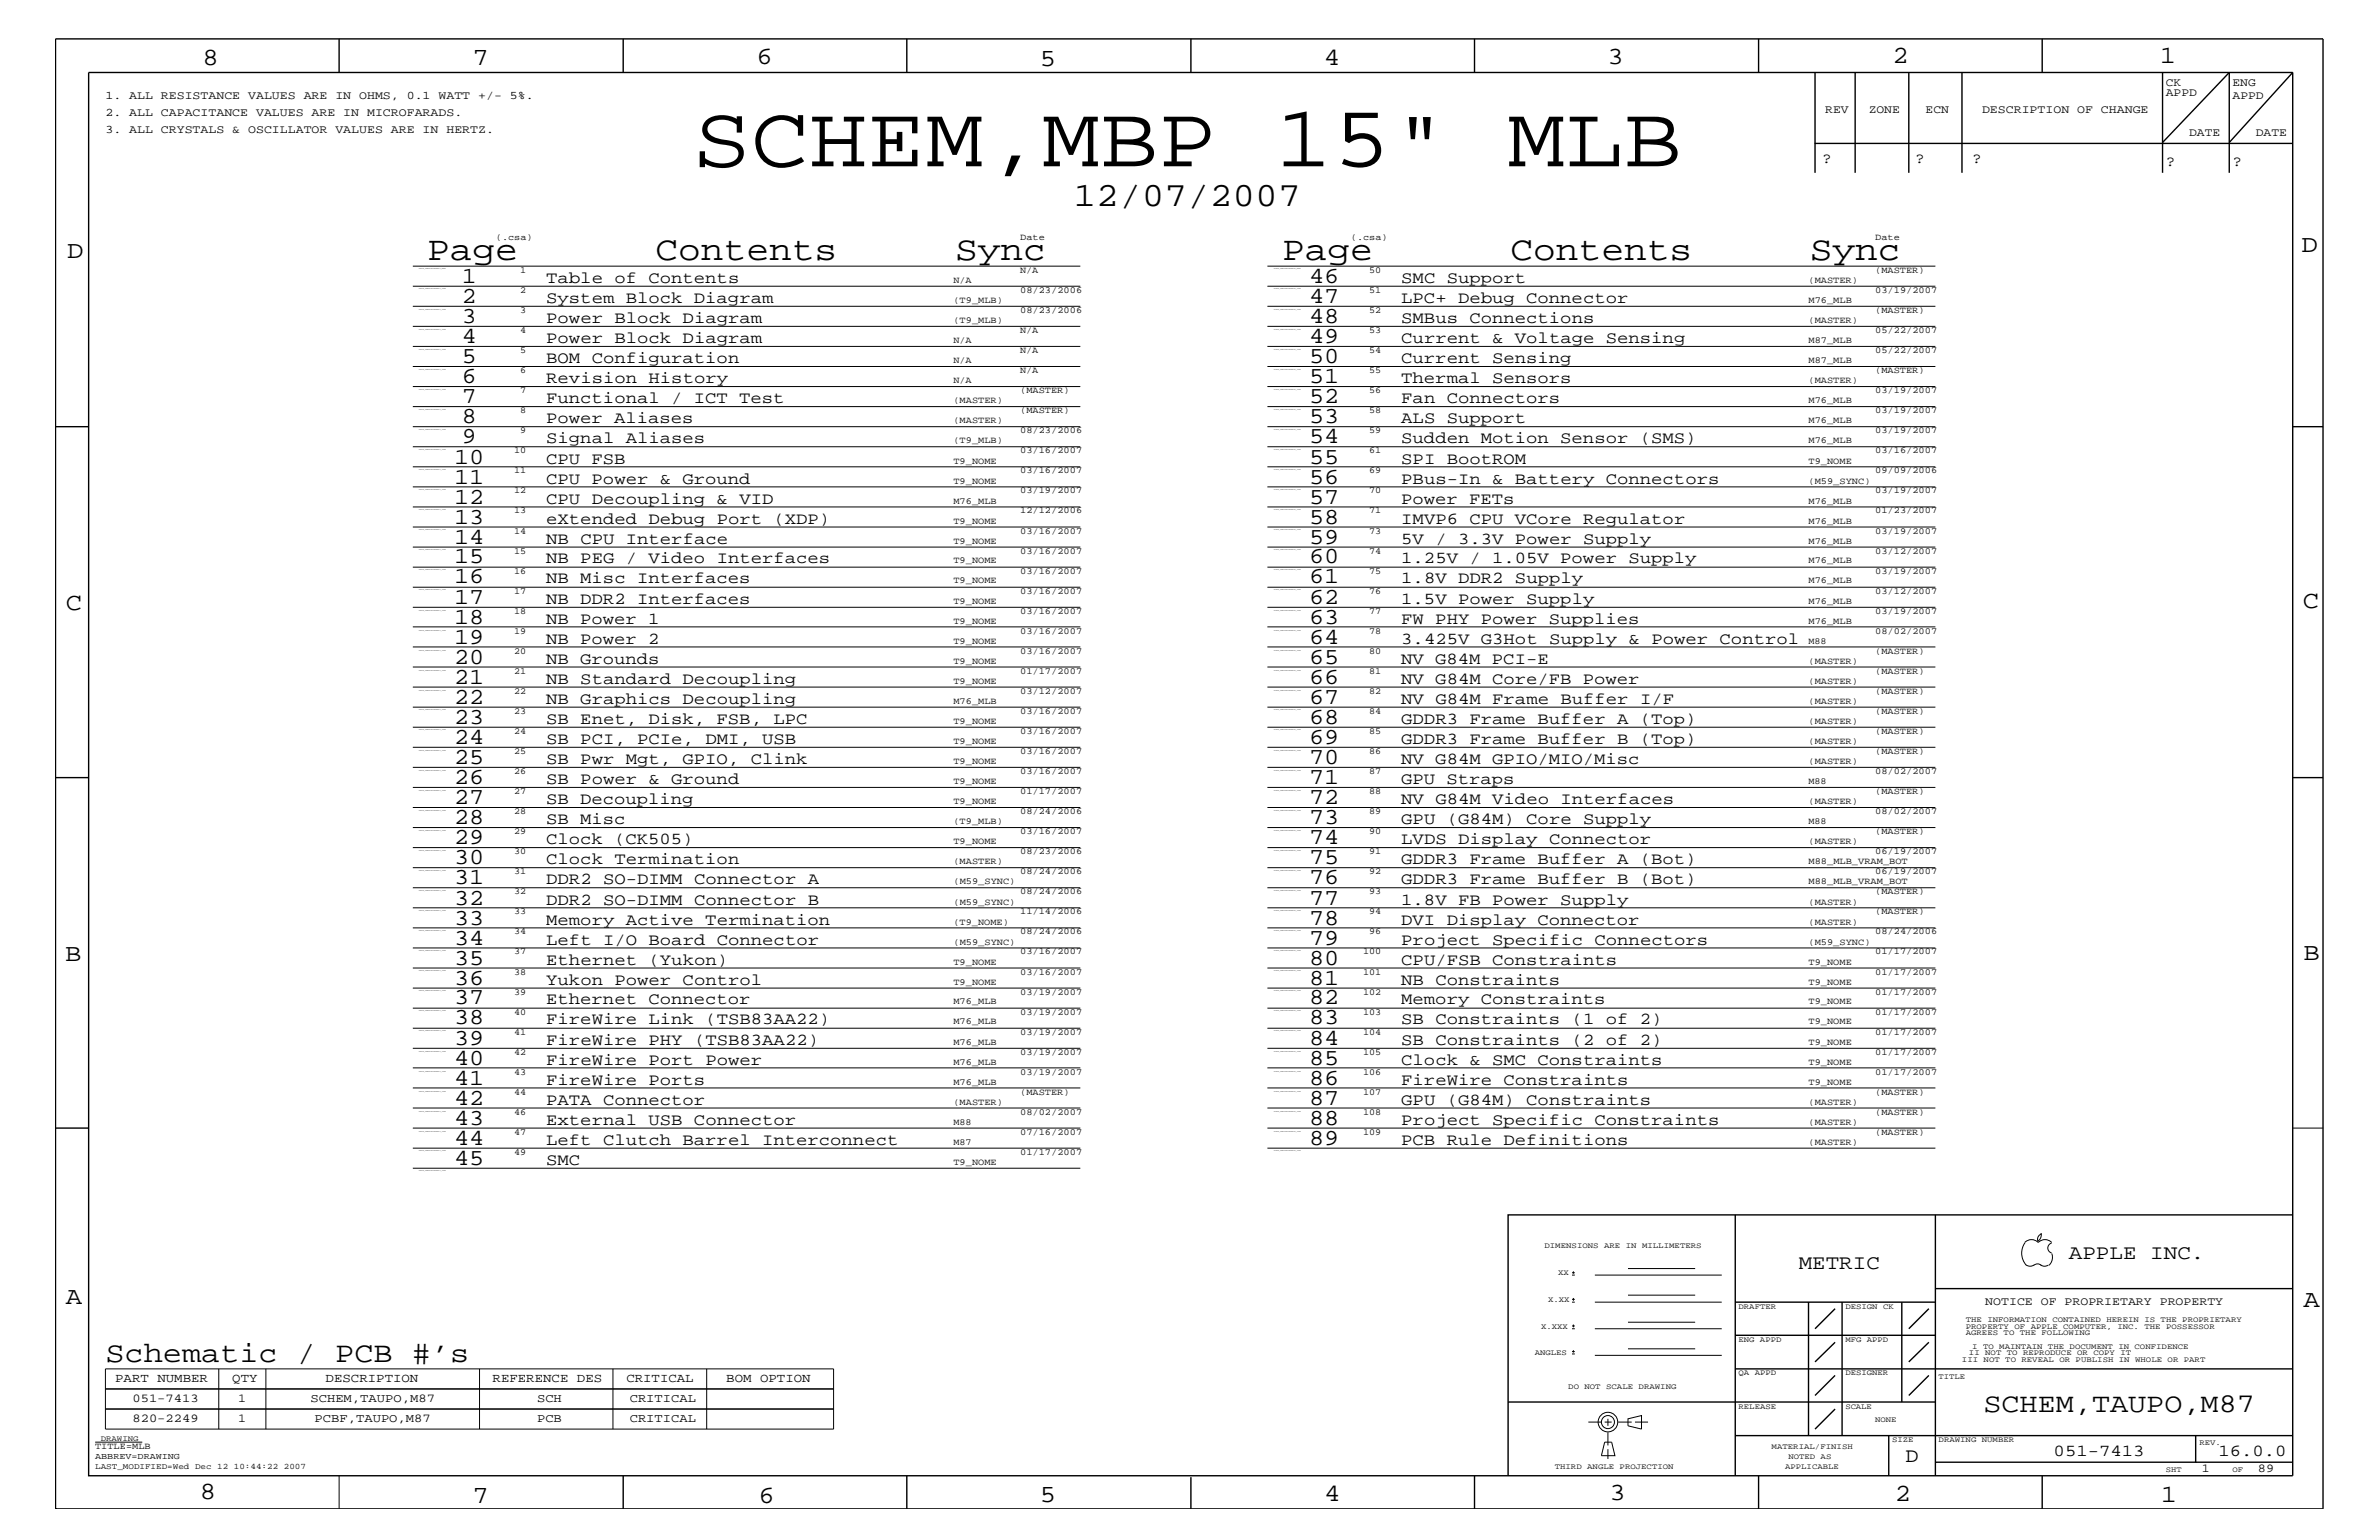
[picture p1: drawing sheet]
<svg xmlns="http://www.w3.org/2000/svg" width="432mm" height="279mm" viewBox="0 0 432 279" stroke-linecap="round" stroke-linejoin="round" font-family="sans-serif">
<defs><g id="words">
<text font-size="16" x="125.7" y="30.2">SCHEM,MBP 15&quot; MLB</text>
<g font-size="6.2">
<text x="194.9" y="37.4">12/07/2007</text>
<text x="77.5" y="47.1">Page</text>
<text x="119" y="47.1">Contents</text>
<text x="173.4" y="47.1">Sync</text>
<text x="232.7" y="47.1">Page</text>
<text x="274.2" y="47.1">Contents</text>
<text x="328.5" y="47.1">Sync</text>
</g>
<text font-size="5.2" x="19.1" y="247.1">Schematic / PCB #’s</text>
<text font-size="4.9" x="360" y="256.2">SCHEM,TAUPO,M87</text>
<g font-size="4.5">
<text x="36.7" y="11.7">8</text>
<text x="85.8" y="11.7">7</text>
<text x="137.3" y="11.5">6</text>
<text x="240.3" y="11.7">4</text>
<text x="291.8" y="11.5">3</text>
<text x="343.5" y="11.5">2</text>
<text x="392" y="11.5">1</text>
<text x="188.7" y="12.1">5</text>
<text x="12.2" y="46.8">D</text>
<text x="417.7" y="45.7">D</text>
<text x="11.9" y="110.6">C</text>
<text x="418" y="110.3">C</text>
<text x="11.9" y="174.3">B</text>
<text x="418.1" y="174.2">B</text>
<text x="11.9" y="236.7">A</text>
<text x="418.1" y="237.1">A</text>
<text x="36.2" y="271.9">8</text>
<text x="85.8" y="272.7">7</text>
<text x="137.7" y="272.7">6</text>
<text x="188.7" y="272.5">5</text>
<text x="240.4" y="272.3">4</text>
<text x="292.1" y="272.2">3</text>
<text x="343.9" y="272.3">2</text>
<text x="392.2" y="272.6">1</text>
</g>
<g font-size="4.1">
<text x="83.8" y="51.3">1</text>
<text x="237.6" y="51.3">46</text>
<text x="83.8" y="58.6">3</text>
<text x="83.8" y="55">2</text>
<text x="237.6" y="55">47</text>
<text x="237.6" y="58.6">48</text>
<text x="83.8" y="65.9">5</text>
<text x="83.8" y="62.3">4</text>
<text x="237.6" y="65.9">50</text>
<text x="237.6" y="62.3">49</text>
<text x="83.8" y="69.5">6</text>
<text x="237.6" y="69.5">51</text>
<text x="83.8" y="76.8">8</text>
<text x="83.8" y="73.2">7</text>
<text x="237.6" y="73.2">52</text>
<text x="237.6" y="76.8">53</text>
<text x="83.8" y="80.5">9</text>
<text x="237.6" y="80.5">54</text>
<text x="82.4" y="87.7">11</text>
<text x="82.4" y="84.1">10</text>
<text x="237.6" y="87.7">56</text>
<text x="237.6" y="84.1">55</text>
<text x="82.4" y="95">13</text>
<text x="82.4" y="91.4">12</text>
<text x="237.6" y="95">58</text>
<text x="237.6" y="91.4">57</text>
<text x="82.4" y="98.7">14</text>
<text x="237.6" y="98.7">59</text>
<text x="82.4" y="105.9">16</text>
<text x="82.4" y="102.2">15</text>
<text x="237.6" y="105.9">61</text>
<text x="237.6" y="102.2">60</text>
<text x="82.4" y="113.1">18</text>
<text x="82.4" y="109.5">17</text>
<text x="237.6" y="113.1">63</text>
<text x="237.6" y="109.5">62</text>
<text x="82.4" y="116.8">19</text>
<text x="237.6" y="116.8">64</text>
<text x="82.4" y="120.4">20</text>
<text x="82.4" y="124.1">21</text>
<text x="237.6" y="124.1">66</text>
<text x="237.6" y="120.4">65</text>
<text x="82.4" y="131.3">23</text>
<text x="82.4" y="127.7">22</text>
<text x="237.6" y="127.7">67</text>
<text x="237.6" y="131.3">68</text>
<text x="82.4" y="135">24</text>
<text x="237.6" y="135">69</text>
<text x="82.4" y="138.6">25</text>
<text x="82.4" y="142.3">26</text>
<text x="237.6" y="142.3">71</text>
<text x="237.6" y="138.6">70</text>
<text x="82.4" y="149.5">28</text>
<text x="82.4" y="145.9">27</text>
<text x="237.6" y="145.9">72</text>
<text x="237.6" y="149.5">73</text>
<text x="82.4" y="153.2">29</text>
<text x="237.6" y="153.2">74</text>
<text x="82.4" y="160.5">31</text>
<text x="82.4" y="156.8">30</text>
<text x="237.6" y="156.8">75</text>
<text x="237.6" y="160.5">76</text>
<text x="82.4" y="167.8">33</text>
<text x="82.4" y="164.1">32</text>
<text x="237.6" y="164.1">77</text>
<text x="237.6" y="167.8">78</text>
<text x="82.4" y="171.4">34</text>
<text x="237.6" y="171.4">79</text>
<text x="82.4" y="178.7">36</text>
<text x="82.4" y="175">35</text>
<text x="237.6" y="178.7">81</text>
<text x="237.6" y="175">80</text>
<text x="82.4" y="185.9">38</text>
<text x="82.4" y="182.2">37</text>
<text x="237.6" y="185.9">83</text>
<text x="237.6" y="182.2">82</text>
<text x="82.4" y="189.5">39</text>
<text x="237.6" y="189.5">84</text>
<text x="82.4" y="196.8">41</text>
<text x="82.4" y="193.2">40</text>
<text x="237.6" y="196.8">86</text>
<text x="237.6" y="193.2">85</text>
<text x="82.4" y="200.4">42</text>
<text x="237.6" y="200.4">87</text>
<text x="82.4" y="207.7">44</text>
<text x="82.4" y="204.1">43</text>
<text x="237.6" y="207.7">89</text>
<text x="237.6" y="204.1">88</text>
<text x="82.4" y="211.4">45</text>
</g>
<g font-size="3.7">
<text x="326.5" y="230.2">METRIC</text>
<text x="375.5" y="228.4">APPLE INC.</text>
<text x="345.9" y="265.3">D</text>
</g>
<g font-size="3">
<text x="99.1" y="51.3">Table of Contents</text>
<text x="254.3" y="51.3">SMC Support</text>
<text x="99.1" y="58.6">Power Block Diagram</text>
<text x="99.1" y="55">System Block Diagram</text>
<text x="254.3" y="55">LPC+ Debug Connector</text>
<text x="254.3" y="58.6">SMBus Connections</text>
<text x="99.1" y="65.9">BOM Configuration</text>
<text x="99.1" y="62.3">Power Block Diagram</text>
<text x="254.3" y="65.9">Current Sensing</text>
<text x="254.3" y="62.3">Current &amp; Voltage Sensing</text>
<text x="99.1" y="69.5">Revision History</text>
<text x="254.3" y="69.5">Thermal Sensors</text>
<text x="99.1" y="76.8">Power Aliases</text>
<text x="99.1" y="73.2">Functional / ICT Test</text>
<text x="254.3" y="73.2">Fan Connectors</text>
<text x="254.3" y="76.8">ALS Support</text>
<text x="99.1" y="80.5">Signal Aliases</text>
<text x="254.3" y="80.5">Sudden Motion Sensor (SMS)</text>
<text x="99.1" y="87.7">CPU Power &amp; Ground</text>
<text x="99.1" y="84.1">CPU FSB</text>
<text x="254.3" y="87.7">PBus-In &amp; Battery Connectors</text>
<text x="254.3" y="84.1">SPI BootROM</text>
<text x="99.1" y="95">eXtended Debug Port (XDP)</text>
<text x="99.1" y="91.4">CPU Decoupling &amp; VID</text>
<text x="254.3" y="95">IMVP6 CPU VCore Regulator</text>
<text x="254.3" y="91.4">Power FETs</text>
<text x="99.1" y="98.7">NB CPU Interface</text>
<text x="254.3" y="98.7">5V / 3.3V Power Supply</text>
<text x="99.1" y="105.9">NB Misc Interfaces</text>
<text x="99.1" y="102.2">NB PEG / Video Interfaces</text>
<text x="254.3" y="105.9">1.8V DDR2 Supply</text>
<text x="254.3" y="102.2">1.25V / 1.05V Power Supply</text>
<text x="99.1" y="113.1">NB Power 1</text>
<text x="99.1" y="109.5">NB DDR2 Interfaces</text>
<text x="254.3" y="113.1">FW PHY Power Supplies</text>
<text x="254.3" y="109.5">1.5V Power Supply</text>
<text x="99.1" y="116.8">NB Power 2</text>
<text x="254.3" y="116.8">3.425V G3Hot Supply &amp; Power Control</text>
<text x="99.1" y="120.4">NB Grounds</text>
<text x="99.1" y="124.1">NB Standard Decoupling</text>
<text x="254.3" y="124.1">NV G84M Core/FB Power</text>
<text x="254.3" y="120.4">NV G84M PCI-E</text>
<text x="99.1" y="131.3">SB Enet, Disk, FSB, LPC</text>
<text x="99.1" y="127.7">NB Graphics Decoupling</text>
<text x="254.3" y="127.7">NV G84M Frame Buffer I/F</text>
<text x="254.3" y="131.3">GDDR3 Frame Buffer A (Top)</text>
<text x="99.1" y="135">SB PCI, PCIe, DMI, USB</text>
<text x="254.3" y="135">GDDR3 Frame Buffer B (Top)</text>
<text x="99.1" y="138.6">SB Pwr Mgt, GPIO, Clink</text>
<text x="99.1" y="142.3">SB Power &amp; Ground</text>
<text x="254.3" y="142.3">GPU Straps</text>
<text x="254.3" y="138.6">NV G84M GPIO/MIO/Misc</text>
<text x="99.1" y="149.5">SB Misc</text>
<text x="99.1" y="145.9">SB Decoupling</text>
<text x="254.3" y="145.9">NV G84M Video Interfaces</text>
<text x="254.3" y="149.5">GPU (G84M) Core Supply</text>
<text x="99.1" y="153.2">Clock (CK505)</text>
<text x="254.3" y="153.2">LVDS Display Connector</text>
<text x="99.1" y="160.5">DDR2 SO-DIMM Connector A</text>
<text x="99.1" y="156.8">Clock Termination</text>
<text x="254.3" y="156.8">GDDR3 Frame Buffer A (Bot)</text>
<text x="254.3" y="160.5">GDDR3 Frame Buffer B (Bot)</text>
<text x="99.1" y="167.8">Memory Active Termination</text>
<text x="99.1" y="164.1">DDR2 SO-DIMM Connector B</text>
<text x="254.3" y="164.1">1.8V FB Power Supply</text>
<text x="254.3" y="167.8">DVI Display Connector</text>
<text x="99.1" y="171.4">Left I/O Board Connector</text>
<text x="254.3" y="171.4">Project Specific Connectors</text>
<text x="99.1" y="178.7">Yukon Power Control</text>
<text x="99.1" y="175">Ethernet (Yukon)</text>
<text x="254.3" y="178.7">NB Constraints</text>
<text x="254.3" y="175">CPU/FSB Constraints</text>
<text x="99.1" y="185.9">FireWire Link (TSB83AA22)</text>
<text x="99.1" y="182.2">Ethernet Connector</text>
<text x="254.3" y="185.9">SB Constraints (1 of 2)</text>
<text x="254.3" y="182.2">Memory Constraints</text>
<text x="99.1" y="189.5">FireWire PHY (TSB83AA22)</text>
<text x="254.3" y="189.5">SB Constraints (2 of 2)</text>
<text x="99.1" y="196.8">FireWire Ports</text>
<text x="99.1" y="193.2">FireWire Port Power</text>
<text x="254.3" y="196.8">FireWire Constraints</text>
<text x="254.3" y="193.2">Clock &amp; SMC Constraints</text>
<text x="99.1" y="200.4">PATA Connector</text>
<text x="254.3" y="200.4">GPU (G84M) Constraints</text>
<text x="99.1" y="207.7">Left Clutch Barrel Interconnect</text>
<text x="99.1" y="204.1">External USB Connector</text>
<text x="254.3" y="207.7">PCB Rule Definitions</text>
<text x="254.3" y="204.1">Project Specific Constraints</text>
<text x="99.1" y="211.4">SMC</text>
<text x="372.7" y="264.1">051-7413</text>
<text x="402.7" y="264.1">16.0.0</text>
</g>
<g font-size="2.7">
<text x="330.7" y="29.5">?</text>
<text x="347.6" y="29.5">?</text>
<text x="358" y="29.5">?</text>
<text x="393.1" y="30.2">?</text>
<text x="405.2" y="30.2">?</text>
</g>
<g font-size="2.3">
<text x="20.9" y="250.7">PART NUMBER</text>
<text x="42.2" y="250.7">QTY</text>
<text x="59.1" y="250.7">DESCRIPTION</text>
<text x="89.4" y="250.7">REFERENCE DES</text>
<text x="113.7" y="250.7">CRITICAL</text>
<text x="131.8" y="250.7">BOM OPTION</text>
</g>
<g font-size="2.2">
<text x="24" y="254.4">051-7413</text>
<text x="43.2" y="254.4">1</text>
<text x="56.3" y="254.4">SCHEM,TAUPO,M87</text>
<text x="97.5" y="254.4">SCH</text>
<text x="114.3" y="254.4">CRITICAL</text>
<text x="24" y="258">820-2249</text>
<text x="43.2" y="258">1</text>
<text x="57.1" y="258">PCBF,TAUPO,M87</text>
<text x="97.5" y="258">PCB</text>
<text x="114.3" y="258">CRITICAL</text>
<text x="399.7" y="267.2">1</text>
<text x="409.8" y="267.2">89</text>
</g>
<g font-size="2.1">
<text x="19.1" y="18">1. ALL RESISTANCE VALUES ARE IN OHMS, 0.1 WATT +/- 5%.</text>
<text x="393.1" y="15.6">CK</text>
<text x="393.1" y="17.4">APPD</text>
<text x="405.2" y="15.6">ENG</text>
<text x="405.2" y="18">APPD</text>
<text x="19.1" y="21">2. ALL CAPACITANCE VALUES ARE IN MICROFARADS.</text>
<text x="331.3" y="20.4">REV</text>
<text x="339.2" y="20.4">ZONE</text>
<text x="349.5" y="20.4">ECN</text>
<text x="359.7" y="20.4">DESCRIPTION OF CHANGE</text>
<text x="19.1" y="24.1">3. ALL CRYSTALS &amp; OSCILLATOR VALUES ARE IN HERTZ.</text>
<text x="397.3" y="24.7">DATE</text>
<text x="409.4" y="24.7">DATE</text>
<text x="360.3" y="236.8">NOTICE OF PROPRIETARY PROPERTY</text>
</g>
<g font-size="1.7">
<text x="90" y="43.5">(.csa)</text>
<text x="185.2" y="43.5">Date</text>
<text x="245.2" y="43.5">(.csa)</text>
<text x="340.4" y="43.5">Date</text>
<text x="94.4" y="53.2">2</text>
<text x="94.4" y="49.6">1</text>
<text x="173.1" y="51.3">N/A</text>
<text x="185.2" y="53.2">08/23/2006</text>
<text x="185.2" y="49.6">N/A</text>
<text x="248.5" y="53.2">51</text>
<text x="248.5" y="49.6">50</text>
<text x="328.3" y="51.3">(MASTER)</text>
<text x="340.4" y="53.2">03/19/2007</text>
<text x="340.4" y="49.6">(MASTER)</text>
<text x="94.4" y="56.8">3</text>
<text x="173.1" y="58.6">(T9_MLB)</text>
<text x="173.1" y="55">(T9_MLB)</text>
<text x="185.2" y="56.8">08/23/2006</text>
<text x="248.5" y="56.8">52</text>
<text x="328.3" y="55">M76_MLB</text>
<text x="328.3" y="58.6">(MASTER)</text>
<text x="340.4" y="56.8">(MASTER)</text>
<text x="94.4" y="64">5</text>
<text x="94.4" y="60.4">4</text>
<text x="173.1" y="65.9">N/A</text>
<text x="173.1" y="62.3">N/A</text>
<text x="185.2" y="64">N/A</text>
<text x="185.2" y="60.4">N/A</text>
<text x="248.5" y="64">54</text>
<text x="248.5" y="60.4">53</text>
<text x="328.3" y="65.9">M87_MLB</text>
<text x="328.3" y="62.3">M87_MLB</text>
<text x="340.4" y="64">05/22/2007</text>
<text x="340.4" y="60.4">05/22/2007</text>
<text x="94.4" y="71.3">7</text>
<text x="94.4" y="67.7">6</text>
<text x="173.1" y="69.5">N/A</text>
<text x="185.2" y="71.3">(MASTER)</text>
<text x="185.2" y="67.7">N/A</text>
<text x="248.5" y="71.3">56</text>
<text x="248.5" y="67.7">55</text>
<text x="328.3" y="69.5">(MASTER)</text>
<text x="340.4" y="71.3">03/19/2007</text>
<text x="340.4" y="67.7">(MASTER)</text>
<text x="94.4" y="75">8</text>
<text x="173.1" y="76.8">(MASTER)</text>
<text x="173.1" y="73.2">(MASTER)</text>
<text x="185.2" y="75">(MASTER)</text>
<text x="248.5" y="75">58</text>
<text x="328.3" y="73.2">M76_MLB</text>
<text x="328.3" y="76.8">M76_MLB</text>
<text x="340.4" y="75">03/19/2007</text>
<text x="93.3" y="82.2">10</text>
<text x="94.4" y="78.6">9</text>
<text x="173.1" y="80.5">(T9_MLB)</text>
<text x="185.2" y="82.2">03/16/2007</text>
<text x="185.2" y="78.6">08/23/2006</text>
<text x="248.5" y="82.2">61</text>
<text x="248.5" y="78.6">59</text>
<text x="328.3" y="80.5">M76_MLB</text>
<text x="340.4" y="82.2">03/16/2007</text>
<text x="340.4" y="78.6">03/19/2007</text>
<text x="93.3" y="89.5">12</text>
<text x="93.3" y="85.9">11</text>
<text x="173.1" y="87.7">T9_NOME</text>
<text x="173.1" y="84.1">T9_NOME</text>
<text x="185.2" y="89.5">03/19/2007</text>
<text x="185.2" y="85.9">03/16/2007</text>
<text x="248.5" y="85.9">69</text>
<text x="248.5" y="89.5">70</text>
<text x="328.3" y="87.7">(M59_SYNC)</text>
<text x="328.3" y="84.1">T9_NOME</text>
<text x="340.4" y="85.9">09/09/2006</text>
<text x="340.4" y="89.5">03/19/2007</text>
<text x="93.3" y="93.2">13</text>
<text x="173.1" y="95">T9_NOME</text>
<text x="173.1" y="91.4">M76_MLB</text>
<text x="185.2" y="93.2">12/12/2006</text>
<text x="248.5" y="93.2">71</text>
<text x="328.3" y="95">M76_MLB</text>
<text x="328.3" y="91.4">M76_MLB</text>
<text x="340.4" y="93.2">01/23/2007</text>
<text x="93.3" y="100.4">15</text>
<text x="93.3" y="96.8">14</text>
<text x="173.1" y="98.7">T9_NOME</text>
<text x="185.2" y="100.4">03/16/2007</text>
<text x="185.2" y="96.8">03/16/2007</text>
<text x="248.5" y="100.4">74</text>
<text x="248.5" y="96.8">73</text>
<text x="328.3" y="98.7">M76_MLB</text>
<text x="340.4" y="100.4">03/12/2007</text>
<text x="340.4" y="96.8">03/19/2007</text>
<text x="93.3" y="107.7">17</text>
<text x="93.3" y="104.1">16</text>
<text x="173.1" y="105.9">T9_NOME</text>
<text x="173.1" y="102.2">T9_NOME</text>
<text x="185.2" y="107.7">03/16/2007</text>
<text x="185.2" y="104.1">03/16/2007</text>
<text x="248.5" y="107.7">76</text>
<text x="248.5" y="104.1">75</text>
<text x="328.3" y="105.9">M76_MLB</text>
<text x="328.3" y="102.2">M76_MLB</text>
<text x="340.4" y="107.7">03/12/2007</text>
<text x="340.4" y="104.1">03/19/2007</text>
<text x="93.3" y="111.4">18</text>
<text x="173.1" y="113.1">T9_NOME</text>
<text x="173.1" y="109.5">T9_NOME</text>
<text x="185.2" y="111.4">03/16/2007</text>
<text x="248.5" y="111.4">77</text>
<text x="328.3" y="113.1">M76_MLB</text>
<text x="328.3" y="109.5">M76_MLB</text>
<text x="340.4" y="111.4">03/19/2007</text>
<text x="93.3" y="118.6">20</text>
<text x="93.3" y="115">19</text>
<text x="173.1" y="116.8">T9_NOME</text>
<text x="185.2" y="118.6">03/16/2007</text>
<text x="185.2" y="115">03/16/2007</text>
<text x="248.5" y="118.6">80</text>
<text x="248.5" y="115">78</text>
<text x="328.3" y="116.8">M88</text>
<text x="340.4" y="118.6">(MASTER)</text>
<text x="340.4" y="115">08/02/2007</text>
<text x="93.3" y="125.9">22</text>
<text x="93.3" y="122.3">21</text>
<text x="173.1" y="120.4">T9_NOME</text>
<text x="173.1" y="124.1">T9_NOME</text>
<text x="185.2" y="125.9">03/12/2007</text>
<text x="185.2" y="122.3">01/17/2007</text>
<text x="248.5" y="125.9">82</text>
<text x="248.5" y="122.3">81</text>
<text x="328.3" y="124.1">(MASTER)</text>
<text x="328.3" y="120.4">(MASTER)</text>
<text x="340.4" y="125.9">(MASTER)</text>
<text x="340.4" y="122.3">(MASTER)</text>
<text x="93.3" y="129.6">23</text>
<text x="173.1" y="131.3">T9_NOME</text>
<text x="173.1" y="127.7">M76_MLB</text>
<text x="185.2" y="129.6">03/16/2007</text>
<text x="248.5" y="129.6">84</text>
<text x="328.3" y="127.7">(MASTER)</text>
<text x="328.3" y="131.3">(MASTER)</text>
<text x="340.4" y="129.6">(MASTER)</text>
<text x="93.3" y="136.8">25</text>
<text x="93.3" y="133.2">24</text>
<text x="173.1" y="135">T9_NOME</text>
<text x="185.2" y="136.8">03/16/2007</text>
<text x="185.2" y="133.2">03/16/2007</text>
<text x="248.5" y="136.8">86</text>
<text x="248.5" y="133.2">85</text>
<text x="328.3" y="135">(MASTER)</text>
<text x="340.4" y="136.8">(MASTER)</text>
<text x="340.4" y="133.2">(MASTER)</text>
<text x="93.3" y="140.4">26</text>
<text x="173.1" y="138.6">T9_NOME</text>
<text x="173.1" y="142.3">T9_NOME</text>
<text x="185.2" y="140.4">03/16/2007</text>
<text x="248.5" y="140.4">87</text>
<text x="328.3" y="142.3">M88</text>
<text x="328.3" y="138.6">(MASTER)</text>
<text x="340.4" y="140.4">08/02/2007</text>
<text x="93.3" y="147.7">28</text>
<text x="93.3" y="144">27</text>
<text x="173.1" y="149.5">(T9_MLB)</text>
<text x="173.1" y="145.9">T9_NOME</text>
<text x="185.2" y="147.7">08/24/2006</text>
<text x="185.2" y="144">01/17/2007</text>
<text x="248.5" y="144">88</text>
<text x="248.5" y="147.7">89</text>
<text x="328.3" y="149.5">M88</text>
<text x="328.3" y="145.9">(MASTER)</text>
<text x="340.4" y="144">(MASTER)</text>
<text x="340.4" y="147.7">08/02/2007</text>
<text x="93.3" y="151.3">29</text>
<text x="93.3" y="155">30</text>
<text x="173.1" y="153.2">T9_NOME</text>
<text x="185.2" y="151.3">03/16/2007</text>
<text x="185.2" y="155">08/23/2006</text>
<text x="248.5" y="151.3">90</text>
<text x="248.5" y="155">91</text>
<text x="328.3" y="153.2">(MASTER)</text>
<text x="340.4" y="151.3">(MASTER)</text>
<text x="340.4" y="155">06/19/2007</text>
<text x="93.3" y="158.6">31</text>
<text x="173.1" y="160.5">(M59_SYNC)</text>
<text x="173.1" y="156.8">(MASTER)</text>
<text x="185.2" y="158.6">08/24/2006</text>
<text x="248.5" y="158.6">92</text>
<text x="328.3" y="156.8">M88_MLB_VRAM_BOT</text>
<text x="328.3" y="160.5">M88_MLB_VRAM_BOT</text>
<text x="340.4" y="158.6">06/19/2007</text>
<text x="93.3" y="165.9">33</text>
<text x="93.3" y="162.2">32</text>
<text x="173.1" y="167.8">(T9_NOME)</text>
<text x="173.1" y="164.1">(M59_SYNC)</text>
<text x="185.2" y="165.9">11/14/2006</text>
<text x="185.2" y="162.2">08/24/2006</text>
<text x="248.5" y="162.2">93</text>
<text x="248.5" y="165.9">94</text>
<text x="328.3" y="164.1">(MASTER)</text>
<text x="328.3" y="167.8">(MASTER)</text>
<text x="340.4" y="162.2">(MASTER)</text>
<text x="340.4" y="165.9">(MASTER)</text>
<text x="93.3" y="173.2">37</text>
<text x="93.3" y="169.5">34</text>
<text x="173.1" y="171.4">(M59_SYNC)</text>
<text x="185.2" y="173.2">03/16/2007</text>
<text x="185.2" y="169.5">08/24/2006</text>
<text x="247.4" y="173.2">100</text>
<text x="248.5" y="169.5">96</text>
<text x="328.3" y="171.4">(M59_SYNC)</text>
<text x="340.4" y="169.5">08/24/2006</text>
<text x="340.4" y="173.2">01/17/2007</text>
<text x="93.3" y="176.8">38</text>
<text x="173.1" y="178.7">T9_NOME</text>
<text x="173.1" y="175">T9_NOME</text>
<text x="185.2" y="176.8">03/16/2007</text>
<text x="247.4" y="176.8">101</text>
<text x="328.3" y="178.7">T9_NOME</text>
<text x="328.3" y="175">T9_NOME</text>
<text x="340.4" y="176.8">01/17/2007</text>
<text x="93.3" y="184.1">40</text>
<text x="93.3" y="180.5">39</text>
<text x="173.1" y="185.9">M76_MLB</text>
<text x="173.1" y="182.2">M76_MLB</text>
<text x="185.2" y="184.1">03/19/2007</text>
<text x="185.2" y="180.5">03/19/2007</text>
<text x="247.4" y="184.1">103</text>
<text x="247.4" y="180.5">102</text>
<text x="328.3" y="185.9">T9_NOME</text>
<text x="328.3" y="182.2">T9_NOME</text>
<text x="340.4" y="184.1">01/17/2007</text>
<text x="340.4" y="180.5">01/17/2007</text>
<text x="93.3" y="191.4">42</text>
<text x="93.3" y="187.7">41</text>
<text x="173.1" y="189.5">M76_MLB</text>
<text x="185.2" y="191.4">03/19/2007</text>
<text x="185.2" y="187.7">03/19/2007</text>
<text x="247.4" y="191.4">105</text>
<text x="247.4" y="187.7">104</text>
<text x="328.3" y="189.5">T9_NOME</text>
<text x="340.4" y="191.4">01/17/2007</text>
<text x="340.4" y="187.7">01/17/2007</text>
<text x="93.3" y="195">43</text>
<text x="173.1" y="196.8">M76_MLB</text>
<text x="173.1" y="193.2">M76_MLB</text>
<text x="185.2" y="195">03/19/2007</text>
<text x="247.4" y="195">106</text>
<text x="328.3" y="196.8">T9_NOME</text>
<text x="328.3" y="193.2">T9_NOME</text>
<text x="340.4" y="195">01/17/2007</text>
<text x="93.3" y="202.3">46</text>
<text x="93.3" y="198.7">44</text>
<text x="173.1" y="200.4">(MASTER)</text>
<text x="185.2" y="202.3">08/02/2007</text>
<text x="185.2" y="198.7">(MASTER)</text>
<text x="247.4" y="198.7">107</text>
<text x="247.4" y="202.3">108</text>
<text x="328.3" y="200.4">(MASTER)</text>
<text x="340.4" y="198.7">(MASTER)</text>
<text x="340.4" y="202.3">(MASTER)</text>
<text x="93.3" y="209.6">49</text>
<text x="93.3" y="205.9">47</text>
<text x="173.1" y="207.7">M87</text>
<text x="173.1" y="204.1">M88</text>
<text x="185.2" y="209.6">01/17/2007</text>
<text x="185.2" y="205.9">07/16/2007</text>
<text x="247.4" y="205.9">109</text>
<text x="328.3" y="207.7">(MASTER)</text>
<text x="328.3" y="204.1">(MASTER)</text>
<text x="340.4" y="205.9">(MASTER)</text>
<text x="173.1" y="211.4">T9_NOME</text>
<text x="17.3" y="262.9">TITLE=MLB</text>
</g>
<text font-size="1.6" x="17.3" y="264.7">ABBREV=DRAWING</text>
<text font-size="1.5" x="17.3" y="266.6">LAST_MODIFIED=Wed Dec 12 10:44:22 2007</text>
<g font-size="1.4">
<text x="280.3" y="226.5">DIMENSIONS ARE IN MILLIMETERS</text>
<text x="282.8" y="231.3">XX</text>
<text x="281" y="236.2">X.XX</text>
<text x="315.6" y="237.4">DRAFTER</text>
<text x="334.9" y="237.4">DESIGN CK</text>
<text x="356.8" y="239.9">THE INFORMATION CONTAINED HEREIN IS THE PROPRIETARY</text>
<text x="278.6" y="245.9">ANGLES</text>
<text x="279.7" y="241.1">X.XXX</text>
<text x="315.6" y="243.5">ENG APPD</text>
<text x="334.9" y="243.5">MFG APPD</text>
<text x="356.8" y="241.1">PROPERTY OF APPLE COMPUTER, INC. THE POSSESSOR</text>
<text x="356.8" y="242.3">AGREES TO THE FOLLOWING</text>
<text x="357.4" y="245.9">II NOT TO REPRODUCE OR COPY IT</text>
<text x="358" y="244.7">I TO MAINTAIN THE DOCUMENT IN CONFIDENCE</text>
<text x="284.6" y="252">DO NOT SCALE DRAWING</text>
<text x="315.6" y="249.5">QA APPD</text>
<text x="334.9" y="249.5">DESIGNER</text>
<text x="351.9" y="250.1">TITLE</text>
<text x="356.1" y="247.1">III NOT TO REVEAL OR PUBLISH IN WHOLE OR PART</text>
<text x="315.6" y="255.6">RELEASE</text>
<text x="334.9" y="255.6">SCALE</text>
<text x="18.3" y="261.4">DRAWING</text>
<text x="321.6" y="262.9">MATERIAL/FINISH</text>
<text x="340.4" y="258">NONE</text>
<text x="343.4" y="261.6">SIZE</text>
<text x="351.9" y="261.6">DRAWING NUMBER</text>
<text x="399.2" y="262.2">REV.</text>
<text x="282.2" y="266.6">THIRD ANGLE PROJECTION</text>
<text x="324" y="266.6">APPLICABLE</text>
<text x="324.6" y="264.7">NOTED AS</text>
<text x="393.1" y="267.2">SHT</text>
<text x="405.2" y="267.2">OF</text>
</g>
<g font-size=".3">
<text x="76" y="48.9">TABLE_TABLEOFCONTENTS_HEAD</text>
<text x="76" y="52.5">TABLE_TABLEOFCONTENTS_ITEM</text>
<text x="231.2" y="48.9">TABLE_TABLEOFCONTENTS_HEAD</text>
<text x="231.2" y="52.5">TABLE_TABLEOFCONTENTS_ITEM</text>
<text x="76" y="56.2">TABLE_TABLEOFCONTENTS_ITEM</text>
<text x="76" y="59.8">TABLE_TABLEOFCONTENTS_ITEM</text>
<text x="231.2" y="59.8">TABLE_TABLEOFCONTENTS_ITEM</text>
<text x="231.2" y="56.2">TABLE_TABLEOFCONTENTS_ITEM</text>
<text x="76" y="63.4">TABLE_TABLEOFCONTENTS_ITEM</text>
<text x="231.2" y="63.4">TABLE_TABLEOFCONTENTS_ITEM</text>
<text x="76" y="67.1">TABLE_TABLEOFCONTENTS_ITEM</text>
<text x="76" y="70.7">TABLE_TABLEOFCONTENTS_ITEM</text>
<text x="231.2" y="70.7">TABLE_TABLEOFCONTENTS_ITEM</text>
<text x="231.2" y="67.1">TABLE_TABLEOFCONTENTS_ITEM</text>
<text x="76" y="74.4">TABLE_TABLEOFCONTENTS_ITEM</text>
<text x="231.2" y="74.4">TABLE_TABLEOFCONTENTS_ITEM</text>
<text x="76" y="78">TABLE_TABLEOFCONTENTS_ITEM</text>
<text x="76" y="81.6">TABLE_TABLEOFCONTENTS_ITEM</text>
<text x="231.2" y="78">TABLE_TABLEOFCONTENTS_ITEM</text>
<text x="231.2" y="81.6">TABLE_TABLEOFCONTENTS_ITEM</text>
<text x="76" y="85.3">TABLE_TABLEOFCONTENTS_ITEM</text>
<text x="76" y="88.9">TABLE_TABLEOFCONTENTS_ITEM</text>
<text x="231.2" y="85.3">TABLE_TABLEOFCONTENTS_ITEM</text>
<text x="231.2" y="88.9">TABLE_TABLEOFCONTENTS_ITEM</text>
<text x="76" y="92.6">TABLE_TABLEOFCONTENTS_ITEM</text>
<text x="231.2" y="92.6">TABLE_TABLEOFCONTENTS_ITEM</text>
<text x="76" y="96.2">TABLE_TABLEOFCONTENTS_ITEM</text>
<text x="76" y="99.9">TABLE_TABLEOFCONTENTS_ITEM</text>
<text x="231.2" y="96.2">TABLE_TABLEOFCONTENTS_ITEM</text>
<text x="231.2" y="99.9">TABLE_TABLEOFCONTENTS_ITEM</text>
<text x="76" y="103.5">TABLE_TABLEOFCONTENTS_ITEM</text>
<text x="76" y="107.1">TABLE_TABLEOFCONTENTS_ITEM</text>
<text x="231.2" y="103.5">TABLE_TABLEOFCONTENTS_ITEM</text>
<text x="231.2" y="107.1">TABLE_TABLEOFCONTENTS_ITEM</text>
<text x="76" y="110.8">TABLE_TABLEOFCONTENTS_ITEM</text>
<text x="231.2" y="110.8">TABLE_TABLEOFCONTENTS_ITEM</text>
<text x="76" y="118.1">TABLE_TABLEOFCONTENTS_ITEM</text>
<text x="76" y="114.4">TABLE_TABLEOFCONTENTS_ITEM</text>
<text x="231.2" y="114.4">TABLE_TABLEOFCONTENTS_ITEM</text>
<text x="231.2" y="118.1">TABLE_TABLEOFCONTENTS_ITEM</text>
<text x="76" y="125.3">TABLE_TABLEOFCONTENTS_ITEM</text>
<text x="76" y="121.7">TABLE_TABLEOFCONTENTS_ITEM</text>
<text x="231.2" y="121.7">TABLE_TABLEOFCONTENTS_ITEM</text>
<text x="231.2" y="125.3">TABLE_TABLEOFCONTENTS_ITEM</text>
<text x="76" y="128.9">TABLE_TABLEOFCONTENTS_ITEM</text>
<text x="231.2" y="128.9">TABLE_TABLEOFCONTENTS_ITEM</text>
<text x="76" y="132.5">TABLE_TABLEOFCONTENTS_ITEM</text>
<text x="76" y="136.2">TABLE_TABLEOFCONTENTS_ITEM</text>
<text x="231.2" y="132.5">TABLE_TABLEOFCONTENTS_ITEM</text>
<text x="231.2" y="136.2">TABLE_TABLEOFCONTENTS_ITEM</text>
<text x="76" y="143.5">TABLE_TABLEOFCONTENTS_ITEM</text>
<text x="76" y="139.8">TABLE_TABLEOFCONTENTS_ITEM</text>
<text x="231.2" y="139.8">TABLE_TABLEOFCONTENTS_ITEM</text>
<text x="231.2" y="143.5">TABLE_TABLEOFCONTENTS_ITEM</text>
<text x="76" y="147.1">TABLE_TABLEOFCONTENTS_ITEM</text>
<text x="231.2" y="147.1">TABLE_TABLEOFCONTENTS_ITEM</text>
<text x="76" y="150.7">TABLE_TABLEOFCONTENTS_ITEM</text>
<text x="76" y="154.4">TABLE_TABLEOFCONTENTS_ITEM</text>
<text x="231.2" y="150.7">TABLE_TABLEOFCONTENTS_ITEM</text>
<text x="231.2" y="154.4">TABLE_TABLEOFCONTENTS_ITEM</text>
<text x="76" y="158">TABLE_TABLEOFCONTENTS_ITEM</text>
<text x="76" y="161.7">TABLE_TABLEOFCONTENTS_ITEM</text>
<text x="231.2" y="161.7">TABLE_TABLEOFCONTENTS_ITEM</text>
<text x="231.2" y="158">TABLE_TABLEOFCONTENTS_ITEM</text>
<text x="76" y="165.3">TABLE_TABLEOFCONTENTS_ITEM</text>
<text x="231.2" y="165.3">TABLE_TABLEOFCONTENTS_ITEM</text>
<text x="76" y="168.9">TABLE_TABLEOFCONTENTS_ITEM</text>
<text x="76" y="172.6">TABLE_TABLEOFCONTENTS_ITEM</text>
<text x="231.2" y="168.9">TABLE_TABLEOFCONTENTS_ITEM</text>
<text x="231.2" y="172.6">TABLE_TABLEOFCONTENTS_ITEM</text>
<text x="76" y="176.2">TABLE_TABLEOFCONTENTS_ITEM</text>
<text x="76" y="179.9">TABLE_TABLEOFCONTENTS_ITEM</text>
<text x="231.2" y="176.2">TABLE_TABLEOFCONTENTS_ITEM</text>
<text x="231.2" y="179.9">TABLE_TABLEOFCONTENTS_ITEM</text>
<text x="76" y="183.5">TABLE_TABLEOFCONTENTS_ITEM</text>
<text x="231.2" y="183.5">TABLE_TABLEOFCONTENTS_ITEM</text>
<text x="76" y="187.1">TABLE_TABLEOFCONTENTS_ITEM</text>
<text x="76" y="190.8">TABLE_TABLEOFCONTENTS_ITEM</text>
<text x="231.2" y="187.1">TABLE_TABLEOFCONTENTS_ITEM</text>
<text x="231.2" y="190.8">TABLE_TABLEOFCONTENTS_ITEM</text>
<text x="76" y="194.4">TABLE_TABLEOFCONTENTS_ITEM</text>
<text x="231.2" y="194.4">TABLE_TABLEOFCONTENTS_ITEM</text>
<text x="76" y="198.1">TABLE_TABLEOFCONTENTS_ITEM</text>
<text x="76" y="201.7">TABLE_TABLEOFCONTENTS_ITEM</text>
<text x="231.2" y="198.1">TABLE_TABLEOFCONTENTS_ITEM</text>
<text x="231.2" y="201.7">TABLE_TABLEOFCONTENTS_ITEM</text>
<text x="76" y="205.3">TABLE_TABLEOFCONTENTS_ITEM</text>
<text x="76" y="208.9">TABLE_TABLEOFCONTENTS_ITEM</text>
<text x="231.2" y="205.3">TABLE_TABLEOFCONTENTS_ITEM</text>
<text x="231.2" y="208.9">TABLE_TABLEOFCONTENTS_ITEM</text>
<text x="76" y="212.5">TABLE_TABLEOFCONTENTS_ITEM</text>
</g>
</g></defs>
<g fill="none" stroke="#000" stroke-width=".25">
<path d="M10.1 7.1h411.5v266.7h-411.5zM16.1 13.2h400v254.5h-400zM61.6 7.1v6.1M113.1 7.1v6.1M164.6 7.1v6.1M216.2 7.1v6.1M267.6 7.1v6.1M319.2 7.1v6.1M329.4 13.2v18.2M336.7 13.2v18.2M346.5 13.2v18.2M356.1 13.2v18.2"/>
<path d="M370.7 7.1v6.1M392.5 13.2v18.2M416.1 13.2l-11.5 12.7M329.4 26h86.7M392.5 25.9l12.1-12.7v18.2M10.1 77.4h6M416.1 77.4h5.5M10.1 141.1h6M416.1 141.1h5.5M10.1 204.7h6M315 236.2h36.3M315 220.4v47.3"/>
<path d="M328.3 236.2v24.3M333.1 237.4l-3.7 3.7M334.3 236.2v24.3M345.2 236.2v18.2M350.1 237.4l-3.6 3.7M351.3 233.8h64.8M351.3 220.4v47.3M416.1 220.4h-142.4v47.3M273.7 254.4h77.6M315 248.4h101.1M315 242.3h36.3M333.1 243.5l-3.7 3.6"/>
<path d="M333.1 249.5l-3.7 3.7M333.1 255.6l-3.7 3.7M350.1 243.5l-3.6 3.6M350.1 249.5l-3.6 3.7M113.1 267.7v6.1M164.6 267.7v6.1M216.2 268v5.8M267.6 267.7v6.1M315 260.5h101.1M319.2 267.7v6.1M342.8 260.5v7.2M351.3 265.3h64.8"/>
<path d="M370.7 267.7v6.1M398.5 260.5v4.8"/>
</g>
<g fill="none" stroke="#000" stroke-width=".18">
<path d="M74.9 59.2h121.2M74.9 48.3h121.2M74.9 51.9h121.2M74.9 55.6h121.2M230 59.2h121.3M230 48.3h121.3M230 51.9h121.3M230 55.6h121.3M74.9 77.4h121.2M74.9 70.1h121.2M74.9 62.9h121.2M74.9 66.5h121.2"/>
<path d="M74.9 73.8h121.2M230 77.4h121.3M230 70.1h121.3M230 62.9h121.3M230 66.5h121.3M230 73.8h121.3M74.9 92h121.2M74.9 81.1h121.2M74.9 84.7h121.2M74.9 88.3h121.2M74.9 95.6h121.2M74.9 99.3h121.2"/>
<path d="M230 92h121.3M230 81.1h121.3M230 84.7h121.3M230 88.3h121.3M230 95.6h121.3M230 99.3h121.3M74.9 117.4h121.2M74.9 102.9h121.2M74.9 106.5h121.2M74.9 110.2h121.2M74.9 113.7h121.2M230 117.4h121.3"/>
<path d="M230 102.9h121.3M230 106.5h121.3M230 110.2h121.3M230 113.7h121.3M74.9 131.9h121.2M74.9 121h121.2M74.9 124.7h121.2M74.9 128.3h121.2M74.9 135.6h121.2M74.9 139.2h121.2M230 131.9h121.3M230 121h121.3"/>
<path d="M230 124.7h121.3M230 128.3h121.3M230 135.6h121.3M230 139.2h121.3M74.9 150.1h121.2M74.9 142.9h121.2M74.9 157.4h121.2M74.9 146.5h121.2M74.9 153.8h121.2M230 150.1h121.3M230 142.9h121.3M230 157.4h121.3"/>
<path d="M230 146.5h121.3M230 153.8h121.3M74.9 161.1h121.2M74.9 168.3h121.2M74.9 175.6h121.2M74.9 179.3h121.2M74.9 164.7h121.2M74.9 172h121.2M230 161.1h121.3M230 168.3h121.3M230 175.6h121.3M230 179.3h121.3"/>
<path d="M230 164.7h121.3M230 172h121.3M74.9 182.9h121.2M74.9 186.5h121.2M74.9 190.2h121.2M74.9 193.7h121.2M74.9 197.4h121.2M230 182.9h121.3M230 186.5h121.3M230 190.2h121.3M230 193.7h121.3M230 197.4h121.3"/>
<path d="M74.9 204.7h121.2M74.9 201h121.2M74.9 208.3h121.2M74.9 211.9h121.2M230 204.7h121.3M230 201h121.3M230 208.3h121.3M416.1 204.7h5.5M285.3 231.3h.5M285.3 236.2h.5M285.3 230.9h.5M285.3 235.7h.5"/>
<path d="M285.6 230.7v.4M285.6 235.5v.5M289.5 231.3h23M289.5 236.2h23M295.5 230.2h12.2M295.5 235h12.2M295.5 239.9h12.2M367.5 225.4a1.69 1.69 0 0 1 2.4 0 1.72 1.72 0 0 1 2.5 0M367.5 225.5a3.3 3.3 0 0 0 .3 4.1M367.8 229.5l.7 .2 .7-.2M369.1 229.6l.7-.3 .7 .3M370.4 229.5l.7 .2 .7-.2"/>
<path d="M370.5 223.7v.4a1.29 1.29 0 0 1-.6 1.1M370.5 223.9a.99 .99 0 0 0-.6 1.3M372.4 225.5a.93 .93 0 0 0-.7 .9 .93 .93 0 0 0 .7 .9M372.4 227.4l.1 .7a1.99 1.99 0 0 1-.6 1.5M19.1 252h132.2M19.1 255.6h132.2M19.1 248.4h132.2v10.9h-132.2zM39.7 248.4v10.9M48.3 248.4v10.9M87 248.4v10.9M111.3 248.4v10.9M128.3 248.4v10.9"/>
<path d="M285.3 241.1h.5M285.3 240.6h.5M285.3 245.2h.5M285.3 245.6h.5M285.6 240.3v.5M285.6 245v.4M288.3 258h2.4M289.5 241.1h23M289.5 245.9h23M291.3 258h1.2M291.8 257.4v1.3M291.8 259.9v2.3"/>
<path d="M293.7 258h2.5M295.5 257.4l2.4-.6v2.5l-2.4-.6zM295.5 244.7h12.2M296.8 258h2.3M17.3 261.6h8.5M61.6 267.7v6.1M291.3 261.6h1.2l.6 2.5h-2.4zM291.8 262.9v1.8"/>
<circle cx="291.8" cy="258" r="1.78"/>
<circle cx="291.8" cy="258" r="1.19"/>
</g>
<use href="#words"/>
</svg>
